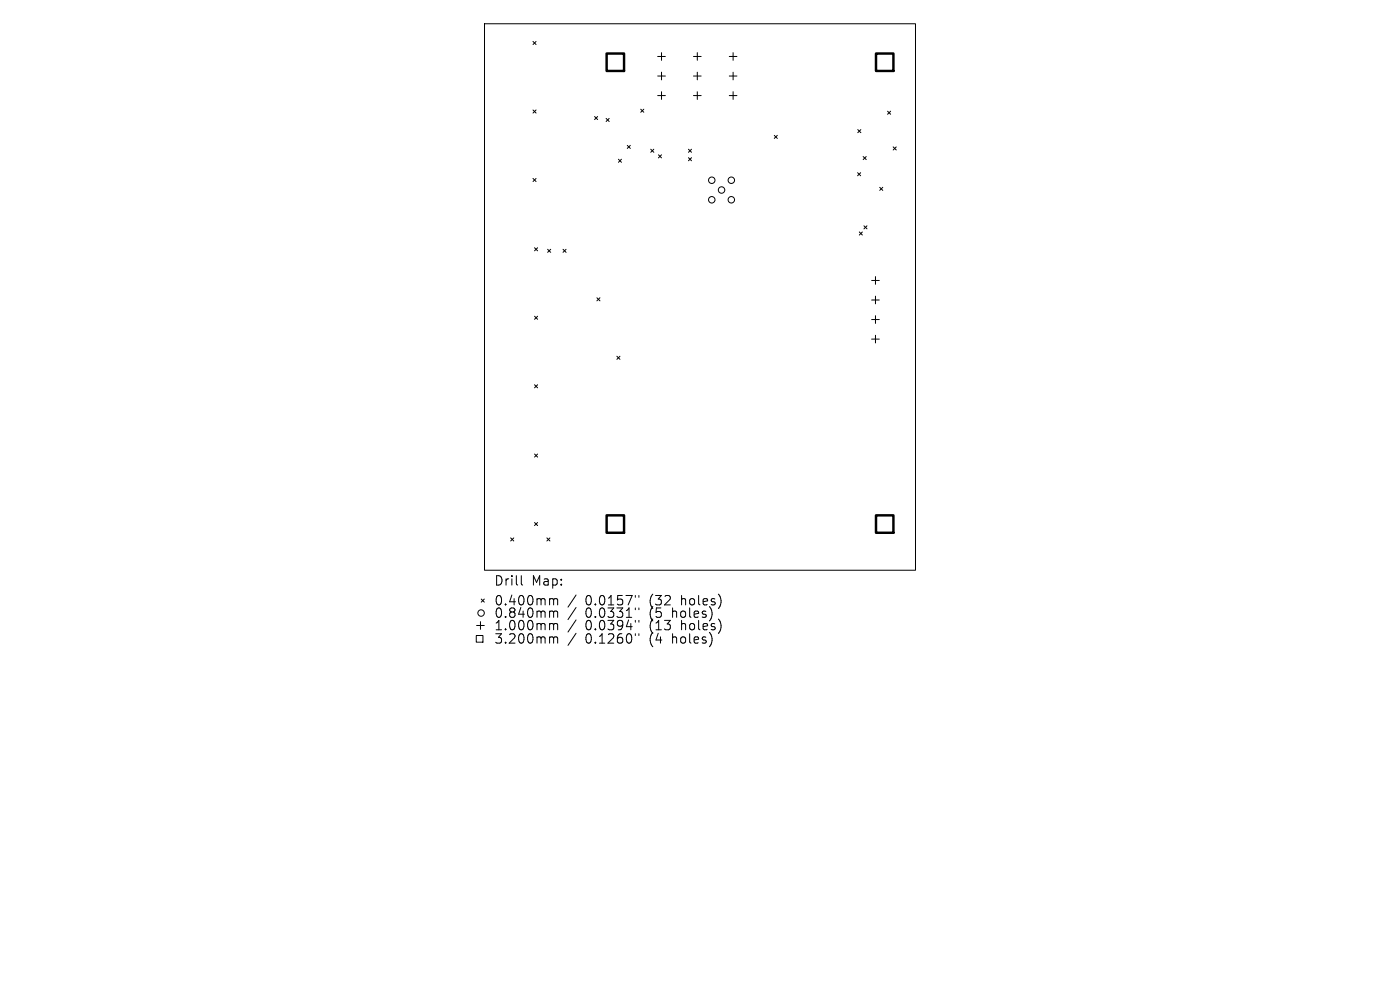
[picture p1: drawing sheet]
<svg xmlns="http://www.w3.org/2000/svg" width="297mm" height="210mm" viewBox="0 0 297 210" stroke-linecap="round" stroke-linejoin="round" font-family="sans-serif">
<defs><g id="words">
<g font-size="2.8">
<text x="104.7" y="124.5">Drill</text>
<text x="112.8" y="124.5">Map:</text>
<text x="104.7" y="128.7">0.400mm</text>
<text x="104.7" y="131.3">0.840mm</text>
<text x="124.2" y="128.7">0.0157&quot;</text>
<text x="124.2" y="131.3">0.0331&quot;</text>
<text x="137.9" y="128.7">(32</text>
<text x="137.9" y="131.3">(5</text>
<text x="142.9" y="131.3">holes)</text>
<text x="144.8" y="128.7">holes)</text>
<text x="104.7" y="134">1.000mm</text>
<text x="104.7" y="136.8">3.200mm</text>
<text x="124.2" y="134">0.0394&quot;</text>
<text x="124.2" y="136.8">0.1260&quot;</text>
<text x="137.9" y="134">(13</text>
<text x="137.9" y="136.8">(4</text>
<text x="142.9" y="136.8">holes)</text>
<text x="144.8" y="134">holes)</text>
</g>
</g></defs>
<g fill="none" stroke="#000" stroke-width=".21">
<path d="M102.8 5h91.4v116h-91.4zM113.1 8.8l.6 .6M113.7 8.8l-.6 .6M139.5 12h1.7M139.5 16.1h1.7M140.3 11.2v1.6M140.3 15.3v1.6M140.3 19.5v1.6M147.1 12h1.6M147.1 16.1h1.6M147.9 11.2v1.6M147.9 15.3v1.6"/>
<path d="M147.9 19.5v1.6M154.7 12h1.6M154.7 16.1h1.6M155.5 11.2v1.6M155.5 15.3v1.6M155.5 19.5v1.6M113.1 23.3l.6 .7M113.1 37.9l.6 .6M113.7 23.3l-.6 .7M113.7 37.9l-.6 .6M126.1 24.7l.7 .7M126.8 24.7l-.7 .7"/>
<path d="M128.6 25.1l.6 .7M129.2 25.1l-.6 .7M131.2 33.8l.6 .6M131.8 33.8l-.6 .6M133.1 30.8l.6 .7M133.7 30.8l-.6 .7M135.9 23.2l.7 .6M136.6 23.2l-.7 .6M138.1 31.7l.6 .6M138.7 31.7l-.6 .6M139.5 20.3h1.7M139.7 32.8l.6 .7"/>
<path d="M140.3 32.8l-.6 .7M146.1 31.7l.6 .6M146.1 33.5l.6 .6M146.7 31.7l-.6 .6M146.7 33.5l-.6 .6M147.1 20.3h1.6M154.7 20.3h1.6M164.3 28.7l.6 .7M164.9 28.7l-.6 .7M181.9 36.6l.7 .7M182 27.5l.6 .6M182.6 36.6l-.7 .7"/>
<path d="M182.6 27.5l-.6 .6M183.1 33.2l.7 .7M183.8 33.2l-.7 .7M186.6 39.7l.7 .7M187.3 39.7l-.7 .7M188.3 23.6l.6 .6M188.9 23.6l-.6 .6M189.5 31.2l.6 .6M190.1 31.2l-.6 .6M113.4 52.6l.7 .6M114.1 52.6l-.7 .6M116.2 52.9l.6 .6"/>
<path d="M116.8 52.9l-.6 .6M119.4 52.9l.7 .6M120.1 52.9l-.7 .6M182.3 49.2l.7 .7M183 49.2l-.7 .7M183.3 47.9l.6 .7M183.9 47.9l-.6 .7M184.9 59.5h1.6M185.7 58.7v1.6M113.4 67.1l.7 .6M114.1 67.1l-.7 .6M126.6 63.2l.7 .6"/>
<path d="M127.3 63.2l-.7 .6M130.9 75.6l.6 .6M131.5 75.6l-.6 .6M184.9 63.6h1.6M184.9 67.8h1.6M184.9 71.9h1.6M185.7 62.8v1.7M185.7 67v1.6M185.7 71.1v1.6M113.4 81.6l.7 .7M113.4 96.3l.7 .7M114.1 81.6l-.7 .7"/>
<path d="M114.1 96.3l-.7 .7M108.3 114.1l.7 .7M109 114.1l-.7 .7M113.4 110.8l.7 .7M114.1 110.8l-.7 .7M116 114.1l.7 .7M116.7 114.1l-.7 .7M101 134.8h1.5v1.4h-1.5zM101.1 132.7h1.6M101.9 131.9v1.6M102.1 127.1l.6 .6M102.7 127.1l-.6 .6"/>
<path d="M110.6 122.1v1.7l.3 .3M116.9 127l.5 .1v.2M116.9 129.6h.3l.2 .3M116.9 132.3h.3l.2 .3M116.9 135.1l.5 .1v.2M117.4 127.3l.3-.3 .5 .1 .1 1.2M117.4 127.3v1M117.4 129.9v1.1M117.4 132.6v1M117.4 135.4v1M117.4 129.9l.3-.3 .5 .1 .1 1.3M117.4 132.6l.3-.3 .5 .1 .1 1.2"/>
<path d="M117.4 135.4l.3-.3 .5 .1 .1 1.2M122.2 126.2l-1.7 2.6M122.2 128.9l-1.7 2.5M122.2 131.5l-1.7 2.6M122.2 134.3l-1.7 2.6M134.8 126.3v.4M134.8 129v.3M134.8 131.6v.4M134.8 134.4v.4M135.5 126.3v.4M135.5 129v.3M135.5 131.6v.4"/>
<path d="M135.5 134.4v.4"/>
<circle cx="151" cy="38.2" r=".69"/>
<circle cx="155.1" cy="38.2" r=".69"/>
<circle cx="151" cy="42.4" r=".69"/>
<circle cx="153.1" cy="40.3" r=".69"/>
<circle cx="155.1" cy="42.4" r=".69"/>
<circle cx="102.1" cy="130" r=".69"/>
</g>
<path d="M128.7 11.4h3.7v3.7h-3.7zM185.8 11.4h3.7v3.7h-3.7zM128.7 109.3h3.7v3.7h-3.7zM185.8 109.3h3.7v3.7h-3.7z" fill="none" stroke="#000" stroke-width=".52"/>
<use href="#words"/>
</svg>
